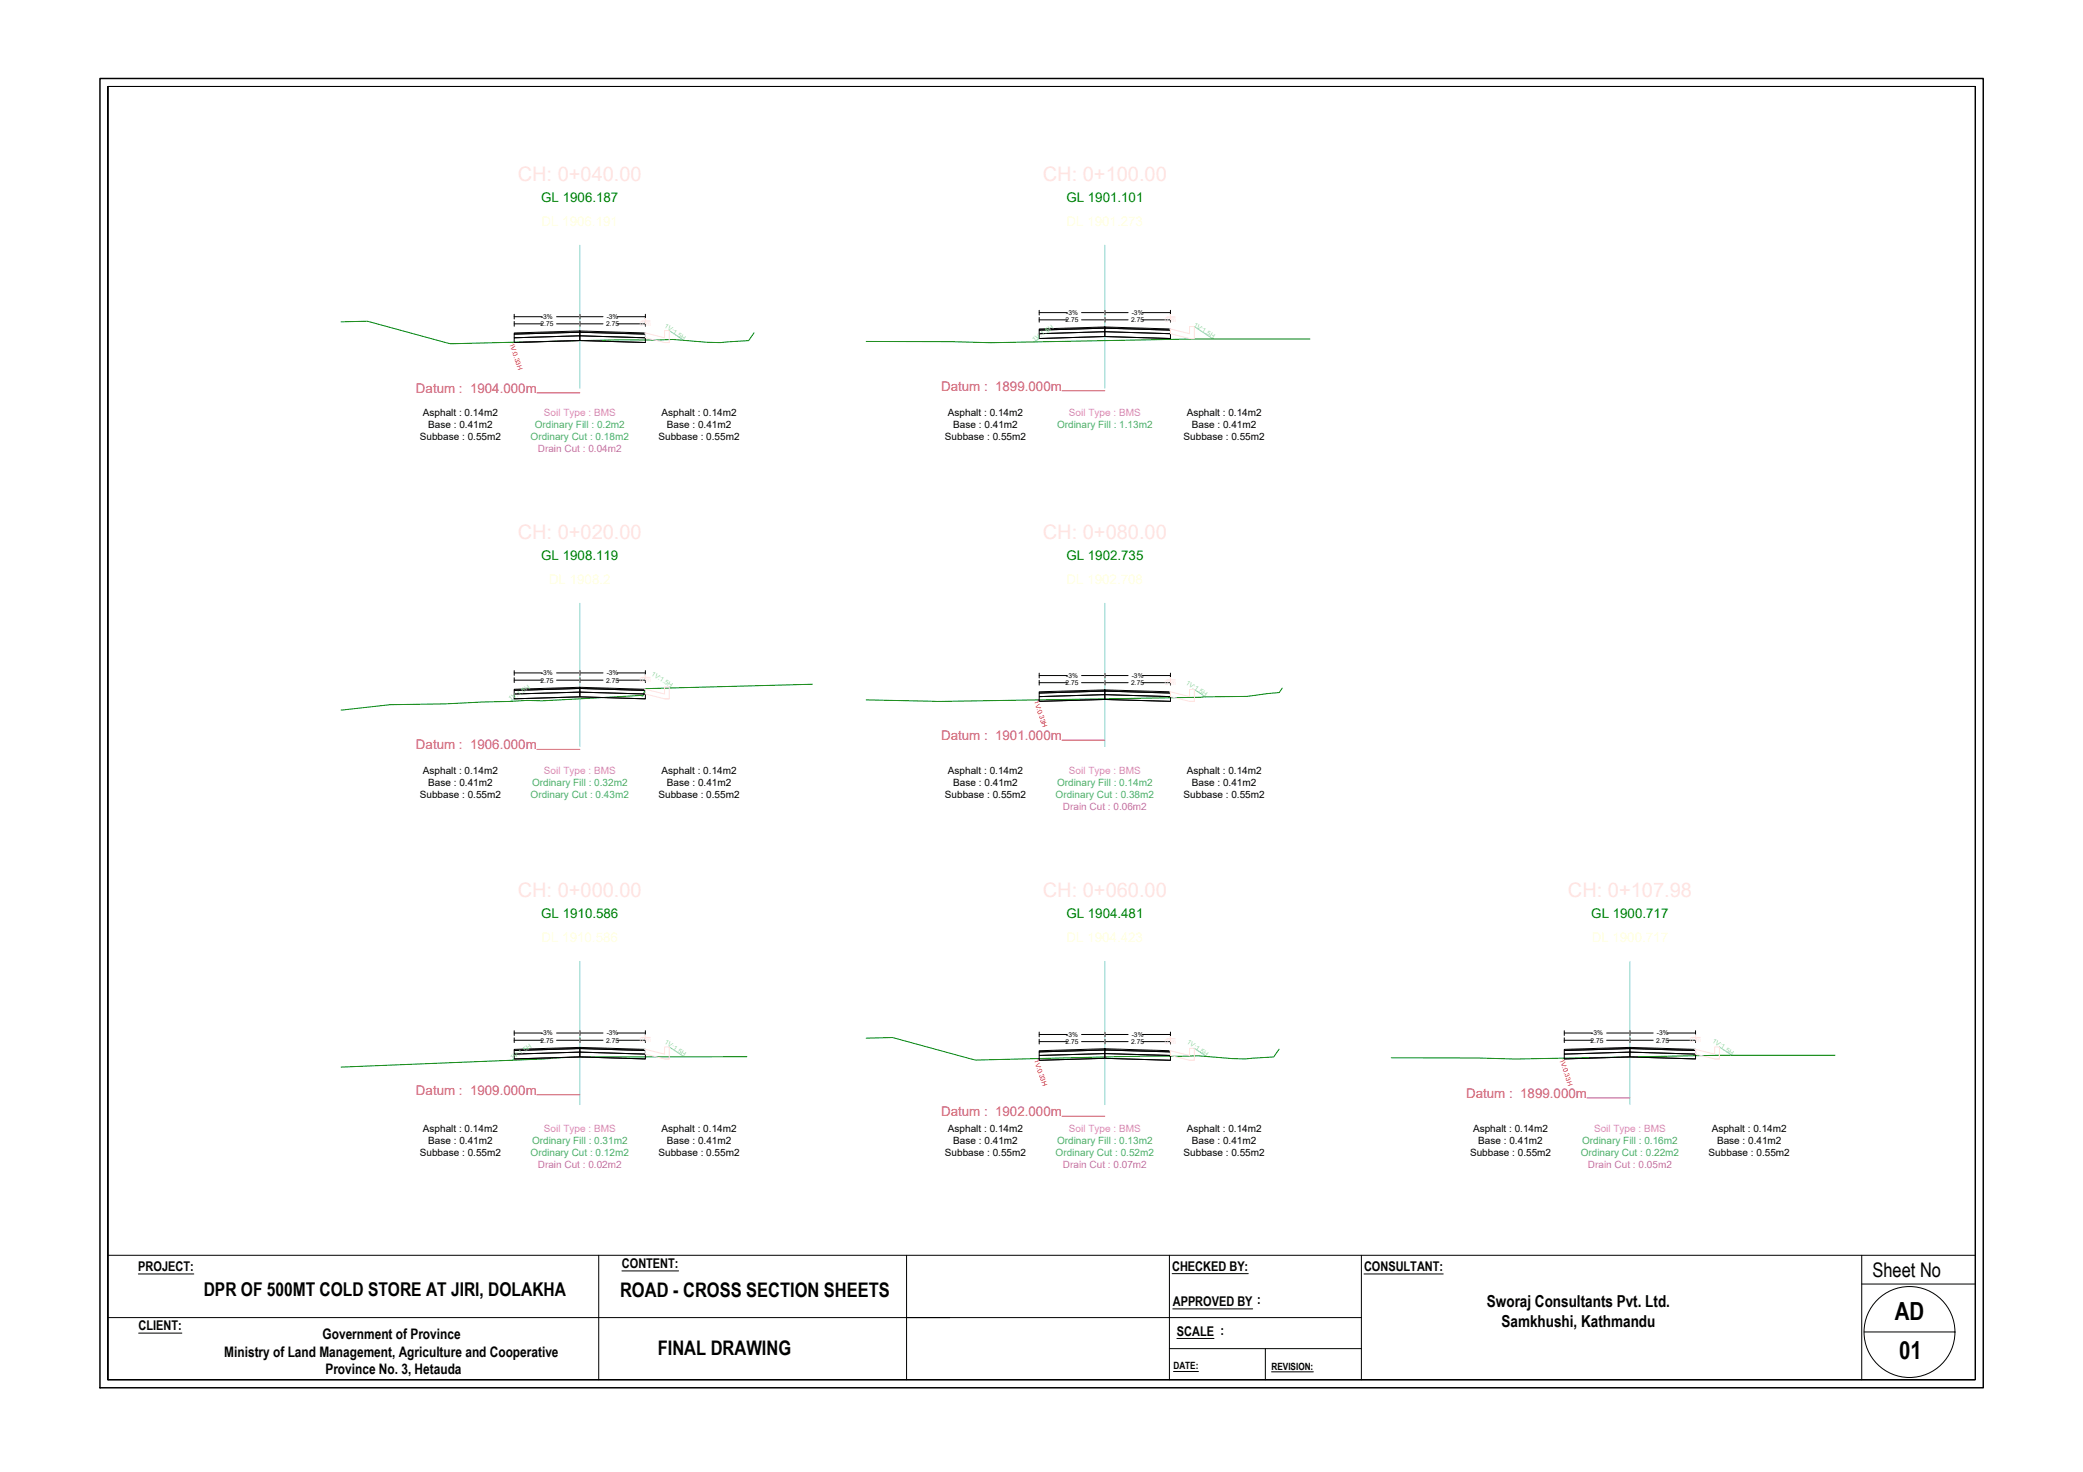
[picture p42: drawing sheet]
<svg xmlns="http://www.w3.org/2000/svg" width="841mm" height="594mm" viewBox="0 0 841 594" stroke-linecap="round" stroke-linejoin="round" font-family="sans-serif">
<defs><g id="words">
<g font-size="10.1">
<text x="765.1" y="532.8">AD</text>
<text x="766.8" y="548.4">01</text>
</g>
<g font-size="8.1">
<text x="756" y="515.4">Sheet No</text>
<text x="250.4" y="523.6">ROAD - CROSS SECTION SHEETS</text>
<text x="265.6" y="546.9">FINAL DRAWING</text>
</g>
<text font-size="7.7" x="82.3" y="523.1">DPR OF 500MT COLD STORE AT JIRI, DOLAKHA</text>
<g font-size="6.7">
<text x="600.3" y="527.4">Sworaj Consultants Pvt. Ltd.</text>
<text x="606.3" y="535.4">Samkhushi, Kathmandu</text>
</g>
<g font-size="5.9">
<text x="130.2" y="540.5">Government of Province</text>
<text x="90.6" y="547.5">Ministry of Land Management, Agriculture and Cooperative</text>
<text x="131.4" y="554.5">Province No. 3, Hetauda</text>
</g>
<g font-size="5.4" fill="#008000">
<text x="218.5" y="81.6">GL 1906.187</text>
<text x="430.5" y="81.6">GL 1901.101</text>
<text x="218.5" y="226.1">GL 1908.119</text>
<text x="430.5" y="226.1">GL 1902.735</text>
<text x="218.5" y="370.7">GL 1910.586</text>
<text x="430.5" y="370.7">GL 1904.481</text>
<text x="642.5" y="370.7">GL 1900.717</text>
</g>
<g font-size="5.4" fill="#cd5c5c">
<text x="168" y="158.6">Datum : 1904.000m</text>
<text x="380" y="157.7">Datum : 1899.000m</text>
<text x="380" y="298.7">Datum : 1901.000m</text>
<text x="168" y="302.4">Datum : 1906.000m</text>
<text x="168" y="441.8">Datum : 1909.000m</text>
<text x="592" y="443.1">Datum : 1899.000m</text>
<text x="380" y="450.5">Datum : 1902.000m</text>
</g>
<g font-size="5.4">
<text x="55.9" y="513">PROJECT:</text>
<text x="251.1" y="511.8">CONTENT:</text>
<text x="473.3" y="512.9">CHECKED BY:</text>
<text x="550.7" y="513">CONSULTANT:</text>
<text x="473.5" y="527.1">APPROVED BY :</text>
<text x="56" y="536.9">CLIENT:</text>
<text x="475.2" y="539">SCALE :</text>
</g>
<g font-size="4">
<text x="170.7" y="167.8">Asphalt : 0.14m2</text>
<text x="267.1" y="167.8">Asphalt : 0.14m2</text>
<text x="382.7" y="167.8">Asphalt : 0.14m2</text>
<text x="479.1" y="167.8">Asphalt : 0.14m2</text>
<text x="172.9" y="172.6">Base : 0.41m2</text>
<text x="269.3" y="172.6">Base : 0.41m2</text>
<text x="384.9" y="172.6">Base : 0.41m2</text>
<text x="481.3" y="172.6">Base : 0.41m2</text>
<text x="169.5" y="177.5">Subbase : 0.55m2</text>
<text x="265.9" y="177.5">Subbase : 0.55m2</text>
<text x="381.5" y="177.5">Subbase : 0.55m2</text>
<text x="477.9" y="177.5">Subbase : 0.55m2</text>
<text x="170.7" y="312.4">Asphalt : 0.14m2</text>
<text x="172.9" y="317.2">Base : 0.41m2</text>
<text x="267.1" y="312.4">Asphalt : 0.14m2</text>
<text x="269.3" y="317.2">Base : 0.41m2</text>
<text x="382.7" y="312.4">Asphalt : 0.14m2</text>
<text x="384.9" y="317.2">Base : 0.41m2</text>
<text x="479.1" y="312.4">Asphalt : 0.14m2</text>
<text x="481.3" y="317.2">Base : 0.41m2</text>
<text x="169.5" y="322">Subbase : 0.55m2</text>
<text x="265.9" y="322">Subbase : 0.55m2</text>
<text x="381.5" y="322">Subbase : 0.55m2</text>
<text x="477.9" y="322">Subbase : 0.55m2</text>
<text x="170.7" y="456.9">Asphalt : 0.14m2</text>
<text x="172.9" y="461.7">Base : 0.41m2</text>
<text x="267.1" y="456.9">Asphalt : 0.14m2</text>
<text x="269.3" y="461.7">Base : 0.41m2</text>
<text x="382.7" y="456.9">Asphalt : 0.14m2</text>
<text x="384.9" y="461.7">Base : 0.41m2</text>
<text x="479.1" y="456.9">Asphalt : 0.14m2</text>
<text x="481.3" y="461.7">Base : 0.41m2</text>
<text x="594.8" y="456.9">Asphalt : 0.14m2</text>
<text x="596.9" y="461.7">Base : 0.41m2</text>
<text x="691.1" y="456.9">Asphalt : 0.14m2</text>
<text x="693.3" y="461.7">Base : 0.41m2</text>
<text x="169.5" y="466.6">Subbase : 0.55m2</text>
<text x="265.9" y="466.6">Subbase : 0.55m2</text>
<text x="381.5" y="466.6">Subbase : 0.55m2</text>
<text x="477.9" y="466.6">Subbase : 0.55m2</text>
<text x="593.5" y="466.6">Subbase : 0.55m2</text>
<text x="689.9" y="466.6">Subbase : 0.55m2</text>
<text x="473.8" y="552.7">DATE:</text>
<text x="513.4" y="552.8">REVISION:</text>
</g>
<g font-size="4" fill="#da70d6">
<text x="219.6" y="167.8">Soil Type : BMS</text>
<text x="431.6" y="167.8">Soil Type : BMS</text>
<text x="219.6" y="312.4">Soil Type : BMS</text>
<text x="431.6" y="312.4">Soil Type : BMS</text>
<text x="219.6" y="456.9">Soil Type : BMS</text>
<text x="431.6" y="456.9">Soil Type : BMS</text>
<text x="643.6" y="456.9">Soil Type : BMS</text>
</g>
<g font-size="4" fill="#3cb371">
<text x="215.9" y="172.6">Ordinary Fill : 0.2m2</text>
<text x="426.8" y="172.6">Ordinary Fill : 1.13m2</text>
<text x="214.2" y="177.5">Ordinary Cut : 0.18m2</text>
<text x="214.8" y="317.2">Ordinary Fill : 0.32m2</text>
<text x="426.8" y="317.2">Ordinary Fill : 0.14m2</text>
<text x="214.2" y="322">Ordinary Cut : 0.43m2</text>
<text x="426.2" y="322">Ordinary Cut : 0.38m2</text>
<text x="214.8" y="461.7">Ordinary Fill : 0.31m2</text>
<text x="426.8" y="461.7">Ordinary Fill : 0.13m2</text>
<text x="638.8" y="461.7">Ordinary Fill : 0.16m2</text>
<text x="214.2" y="466.6">Ordinary Cut : 0.12m2</text>
<text x="426.2" y="466.6">Ordinary Cut : 0.52m2</text>
<text x="638.2" y="466.6">Ordinary Cut : 0.22m2</text>
</g>
<g font-size="4" fill="#ba55d3">
<text x="217.1" y="182.3">Drain Cut : 0.04m2</text>
<text x="429.1" y="326.8">Drain Cut : 0.06m2</text>
<text x="217.1" y="471.4">Drain Cut : 0.02m2</text>
<text x="429.1" y="471.4">Drain Cut : 0.07m2</text>
<text x="641.2" y="471.4">Drain Cut : 0.05m2</text>
</g>
<g font-size="2.7">
<text x="218.2" y="131.7">2.75</text>
<text x="218.5" y="128.7">-3%</text>
<text x="244.7" y="131.7">2.75</text>
<text x="245" y="128.7">-3%</text>
<text x="430.2" y="130">2.75</text>
<text x="430.5" y="127.1">-3%</text>
<text x="456.7" y="130">2.75</text>
<text x="457" y="127.1">-3%</text>
<text x="218.2" y="275.5">2.75</text>
<text x="218.5" y="272.6">-3%</text>
<text x="244.7" y="275.5">2.75</text>
<text x="245" y="272.6">-3%</text>
<text x="430.5" y="273.6">-3%</text>
<text x="457" y="273.6">-3%</text>
<text x="430.2" y="276.5">2.75</text>
<text x="456.7" y="276.5">2.75</text>
<text x="218.5" y="417.9">-3%</text>
<text x="245" y="417.9">-3%</text>
<text x="430.5" y="418.4">-3%</text>
<text x="457" y="418.4">-3%</text>
<text x="642.5" y="417.9">-3%</text>
<text x="669" y="417.9">-3%</text>
<text x="218.2" y="420.8">2.75</text>
<text x="244.7" y="420.8">2.75</text>
<text x="430.2" y="421.4">2.75</text>
<text x="456.7" y="421.4">2.75</text>
<text x="642.2" y="420.8">2.75</text>
<text x="668.7" y="420.8">2.75</text>
</g>
<g font-size="2.7" fill="#ffe4e1">
<text x="258.3" y="131.5">0 m</text>
<text x="470.3" y="129.9">0 m</text>
<text x="258.3" y="275.3">0 m</text>
<text x="470.3" y="276.3">0 m</text>
<text x="258.3" y="420.6">0 m</text>
<text x="470.3" y="421.2">0 m</text>
<text x="682.3" y="420.6">0 m</text>
</g>
<g font-size="2.7" fill="#98fb98">
<text x="268.1" y="132" transform="rotate(34 268.1 132)">1V:1.5H</text>
<text x="481.7" y="131.4" transform="rotate(34 481.7 131.4)">1V:1.5H</text>
<text x="417.5" y="138" transform="rotate(-34 417.5 138)">1V:1.5H</text>
<text x="262.8" y="272.3" transform="rotate(34 262.8 272.3)">1V:1.5H</text>
<text x="478.6" y="275.9" transform="rotate(34 478.6 275.9)">1V:1.5H</text>
<text x="206.1" y="283.1" transform="rotate(-33 206.1 283.1)">1V:1.5H</text>
<text x="268.1" y="421.1" transform="rotate(34 268.1 421.1)">1V:1.5H</text>
<text x="479.1" y="421" transform="rotate(34 479.1 421)">1V:1.5H</text>
<text x="691.2" y="420.5" transform="rotate(34 691.2 420.5)">1V:1.5H</text>
<text x="206.8" y="427.9" transform="rotate(-34 206.8 427.9)">1V:1.5H</text>
</g>
<g font-size="2.7" fill="#ff4500">
<text x="205.7" y="138.7" transform="rotate(72 205.7 138.7)">1V:0.33H</text>
<text x="417.5" y="283.1" transform="rotate(72 417.5 283.1)">1V:0.33H</text>
<text x="417.5" y="427.8" transform="rotate(72 417.5 427.8)">1V:0.33H</text>
<text x="629.7" y="427.7" transform="rotate(72 629.7 427.7)">1V:0.33H</text>
</g>
</g></defs>
<!-- layer: X_Dline -->
<path d="M207.6 138.2l26.5-.8 26.5 .8M419.6 136.6l26.5-.8 26.5 .8M207.6 282l26.5-.8 26.5 .8M419.6 283.1l26.5-.8 26.5 .8M207.6 427.4l26.5-.8 26.5 .8M419.6 427.9l26.5-.8 26.5 .8M631.6 427.4l26.5-.8 26.5 .8" fill="none" stroke="#000" stroke-width=".4"/>
<!-- layer: 0 -->
<g fill="none" stroke="#000" stroke-width=".4">
<path d="M43.6 34.9h753.9v522h-753.9h753.9v-522h-753.9v522zM207.6 129.7v2M207.6 126.8v1.9M207.6 130.7h11.3M207.6 127.8h11.3M224.7 130.7h18.8M224.7 127.8h18.8M234.1 129.7v2M234.1 126.8v1.9M249.3 130.7h11.3M249.3 127.8h11.3M260.6 129.7v2"/>
<path d="M260.6 126.8v1.9M419.6 128.1v1.9M419.6 125.2v1.9M419.6 129.1h11.3M419.6 126.2h11.3M436.7 129.1h18.8M436.7 126.2h18.8M446.1 128.1v1.9M446.1 125.2v1.9M461.3 129.1h11.3M461.3 126.2h11.3M472.6 128.1v1.9"/>
<path d="M472.6 125.2v1.9M207.6 273.5v2M207.6 270.7v1.9M207.6 274.5h11.3M207.6 271.6h11.3M224.7 274.5h18.8M224.7 271.6h18.8M234.1 273.5v2M234.1 270.7v1.9M249.3 274.5h11.3M249.3 271.6h11.3M260.6 273.5v2"/>
<path d="M260.6 270.7v1.9M419.6 274.6v1.9M419.6 271.7v1.9M419.6 275.5h11.3M419.6 272.6h11.3M436.7 275.5h18.8M436.7 272.6h18.8M446.1 274.6v1.9M446.1 271.7v1.9M461.3 275.5h11.3M461.3 272.6h11.3M472.6 274.6v1.9"/>
<path d="M472.6 271.7v1.9M207.6 418.9v1.9M207.6 416v1.9M207.6 419.8h11.3M207.6 416.9h11.3M224.7 419.8h18.8M224.7 416.9h18.8M234.1 418.9v1.9M234.1 416v1.9M249.3 419.8h11.3M249.3 416.9h11.3M260.6 418.9v1.9"/>
<path d="M260.6 416v1.9M419.6 419.4v2M419.6 416.5v1.9M419.6 417.5h11.3M436.7 417.5h18.8M446.1 419.4v2M446.1 416.5v1.9M461.3 417.5h11.3M472.6 419.4v2M472.6 416.5v1.9M631.6 418.9v1.9M631.6 416v1.9"/>
<path d="M631.6 419.8h11.3M631.6 416.9h11.3M648.7 419.8h18.8M648.7 416.9h18.8M658.1 418.9v1.9M658.1 416v1.9M673.3 419.8h11.3M673.3 416.9h11.3M684.6 418.9v1.9M684.6 416v1.9M419.6 420.4h11.3M436.7 420.4h18.8"/>
<path d="M461.3 420.4h11.3M43.6 506.6h753.9M241.7 506.6v50.3M366 506.6v50.3M472.2 506.6v50.3M549.7 506.6v50.3M751.7 506.6v50.3M751.7 518.2h45.8M43.6 531.8h506.1M752.7 537.6h36.7M472.2 544.3h77.5M510.9 544.3v12.6"/>
<circle cx="771" cy="537.6" r="18.4"/>
</g>
<!-- layer: FillLine -->
<path d="M270.2 133.4l6 4M419.6 136.6l-2.1 1.4M482.2 131.8l7.6 5M270.2 277.2l.7 .5M482.2 278.3l4.5 2.9M207.6 282l-1.5 1.1M207.6 427.4l-.8 .5M270.2 422.5l6 4M482.2 423.1l4.9 3.3M694.2 422.5l5.1 3.4" fill="none" stroke="#98fb98" stroke-width=".4"/>
<!-- layer: LinedDrain -->
<g fill="none" stroke="#ffe4e1" stroke-width=".4">
<path d="M259.1 129.6h3.4M260.6 128.6v1.9zM260.6 134.4h.1M260.6 134.4l7.7 1.9v-2.9h1.9v4.8h-1.9l-7.7-1.9zM268.3 138.2h1.9M471.1 127.9h3.4M472.6 127v1.9zM472.6 132.8h.1M472.6 132.8l7.7 1.9v-2.9h1.9v4.8h-1.9l-7.7-1.9zM480.3 136.6h1.9M259.1 273.4h3.4M260.6 272.4v1.9z"/>
<path d="M260.6 278.2h.1M260.6 278.2l7.7 1.9v-2.9h1.9v4.8h-1.9l-7.7-1.9zM471.1 274.4h3.4M472.6 273.4v2zM472.6 279.2h.1M472.6 279.2l7.7 1.9v-2.8h1.9v4.8h-1.9l-7.7-2zM268.3 282h1.9M480.3 283.1h1.9M259.1 418.7h3.4M260.6 417.7v2zM471.1 419.2h3.4M472.6 418.3v1.9z"/>
<path d="M683.1 418.7h3.4M684.6 417.7v2zM260.6 423.5h.1M260.6 423.5l7.7 1.9v-2.9h1.9v4.9h-1.9l-7.7-2zM268.3 427.4h1.9M472.6 424.1h.1M472.6 424.1l7.7 1.9v-2.9h1.9v4.8h-1.9l-7.7-1.9zM480.3 427.9h1.9M684.6 423.5h.1M684.6 423.5l7.7 1.9v-2.9h1.9v4.9h-1.9l-7.7-2zM692.3 427.4h1.9"/>
</g>
<!-- layer: CenterLine -->
<path d="M234.1 98.9v57.8M446.1 98.9v57.8M234.1 243.5v57.8M446.1 243.5v57.8M234.1 388v57.8M446.1 388v57.8M658.1 388v57.8" fill="none" stroke="#87cefa" stroke-width=".4"/>
<!-- layer: Datum -->
<path d="M216.8 158.6h17.3M428.8 157.7h17.3M428.8 298.7h17.3M216.8 302.4h17.3M216.8 441.8h17.3M428.8 450.5h17.3M640.7 443.1h17.4" fill="none" stroke="#cd5c5c" stroke-width=".4"/>
<!-- layer: CutLine -->
<path d="M207.6 138.1v.1M419.4 282.5l.2 .6M419.4 427.2l.2 .7M631.5 427l.1 .4" fill="none" stroke="#ff4500" stroke-width=".4"/>
<!-- layer: XGline -->
<path d="M137.7 129.9l10.7-.3 33.5 9.1 69.5-1.6 13.2 .2 7.1-.3 13.9 1.1 5.3 .2 11.4-.8 2.1-3.2M528.9 136.8a2547 2547 0 0 0-82.8 .7l-46.2 .8-15.6-.4-34.6-.1M328 276.2l-67.5 1.7-.9 3-1.1-.2-39.6 2.1-6.2-.1-32.8 1.4-22.4 .3-19.8 2.2M517.7 277.7l-1.2 1.8-13.1 1.6-124.8 2-28.9-.6M349.7 419l10.7-.3 33.5 9.1a2661.8 2661.8 0 0 1 89.8-1.7l13.9 1.1 5.3 .2 11.4-.8 2.1-3.2M301.6 426.5l-67.5 .1-96.4 4.1M740.9 425.9a2365.6 2365.6 0 0 0-82.8 .7l-46.2 .8-15.6-.4-34.6-.1" fill="none" stroke="#008000" stroke-width=".4"/>
<!-- layer: Pavement -->
<g fill="none" stroke="#000" stroke-width=".4">
<path d="M207.6 134.4l26.5-.8v.5l-26.5 .7zM207.6 134.8l26.5-.7v1.4l-26.5 .8zM207.6 136.3l26.5-.8v1.9l-26.5 .8zM234.1 133.6l26.5 .8v.4l-26.5-.7zM234.1 134.1l26.5 .7v1.5l-26.5-.8zM234.1 135.5l26.5 .8v1.9l-26.5-.8zM419.6 132.8l26.5-.8v.4l-26.5 .8zM419.6 133.2l26.5-.8v1.5l-26.5 .8zM419.6 134.7l26.5-.8v1.9l-26.5 .8zM446.1 132l26.5 .8v.4l-26.5-.8zM446.1 132.4l26.5 .8v1.5l-26.5-.8zM446.1 133.9l26.5 .8v1.9l-26.5-.8z"/>
<path d="M207.6 278.2l26.5-.8v.4l-26.5 .9zM207.6 278.7l26.5-.9v1.5l-26.5 .8zM234.1 277.4l26.5 .8v.5l-26.5-.9zM234.1 277.8l26.5 .9v1.4l-26.5-.8zM234.1 279.3l26.5 .8v1.9l-26.5-.8zM419.6 279.2l26.5-.8v.5l-26.5 .8zM419.6 279.7l26.5-.8v1.4l-26.5 .8zM446.1 278.4l26.5 .8v.5l-26.5-.8zM446.1 278.9l26.5 .8v1.4l-26.5-.8zM207.6 280.1l26.5-.8v1.9l-26.5 .8zM419.6 281.1l26.5-.8v2l-26.5 .8zM446.1 280.3l26.5 .8v2l-26.5-.8z"/>
<path d="M207.6 423.5l26.5-.8v.5l-26.5 .8zM207.6 424l26.5-.8v1.4l-26.5 .8zM207.6 425.4l26.5-.8v2l-26.5 .8zM234.1 422.7l26.5 .8v.5l-26.5-.8zM234.1 423.2l26.5 .8v1.4l-26.5-.8zM234.1 424.6l26.5 .8v2l-26.5-.8zM419.6 424.1l26.5-.8v.5l-26.5 .7zM419.6 424.5l26.5-.7v1.4l-26.5 .8zM419.6 426l26.5-.8v1.9l-26.5 .8zM446.1 423.3l26.5 .8v.4l-26.5-.7zM446.1 423.8l26.5 .7v1.5l-26.5-.8zM446.1 425.2l26.5 .8v1.9l-26.5-.8z"/>
<path d="M631.6 423.5l26.5-.8v.5l-26.5 .8zM631.6 424l26.5-.8v1.4l-26.5 .8zM631.6 425.4l26.5-.8v2l-26.5 .8zM658.1 422.7l26.5 .8v.5l-26.5-.8zM658.1 423.2l26.5 .8v1.4l-26.5-.8zM658.1 424.6l26.5 .8v2l-26.5-.8z"/>
</g>
<!-- layer: Wall -->
<path d="M40.4 31.7h760.3v528.4h-760.3z" fill="none" stroke="#000" stroke-width=".59"/>
<!-- layer: TEXT -->
<path d="M55.9 514.2h22.3M251.1 512.9h22.9M473.3 514h30.7M550.7 514.2h32M56 538h17.4M473.5 528.2h32.3M473.8 553.5h10.1M475.2 540.2h14.9M513.4 553.6h16.9" fill="none" stroke="#000" stroke-width=".4"/>
<use href="#words"/>
</svg>
